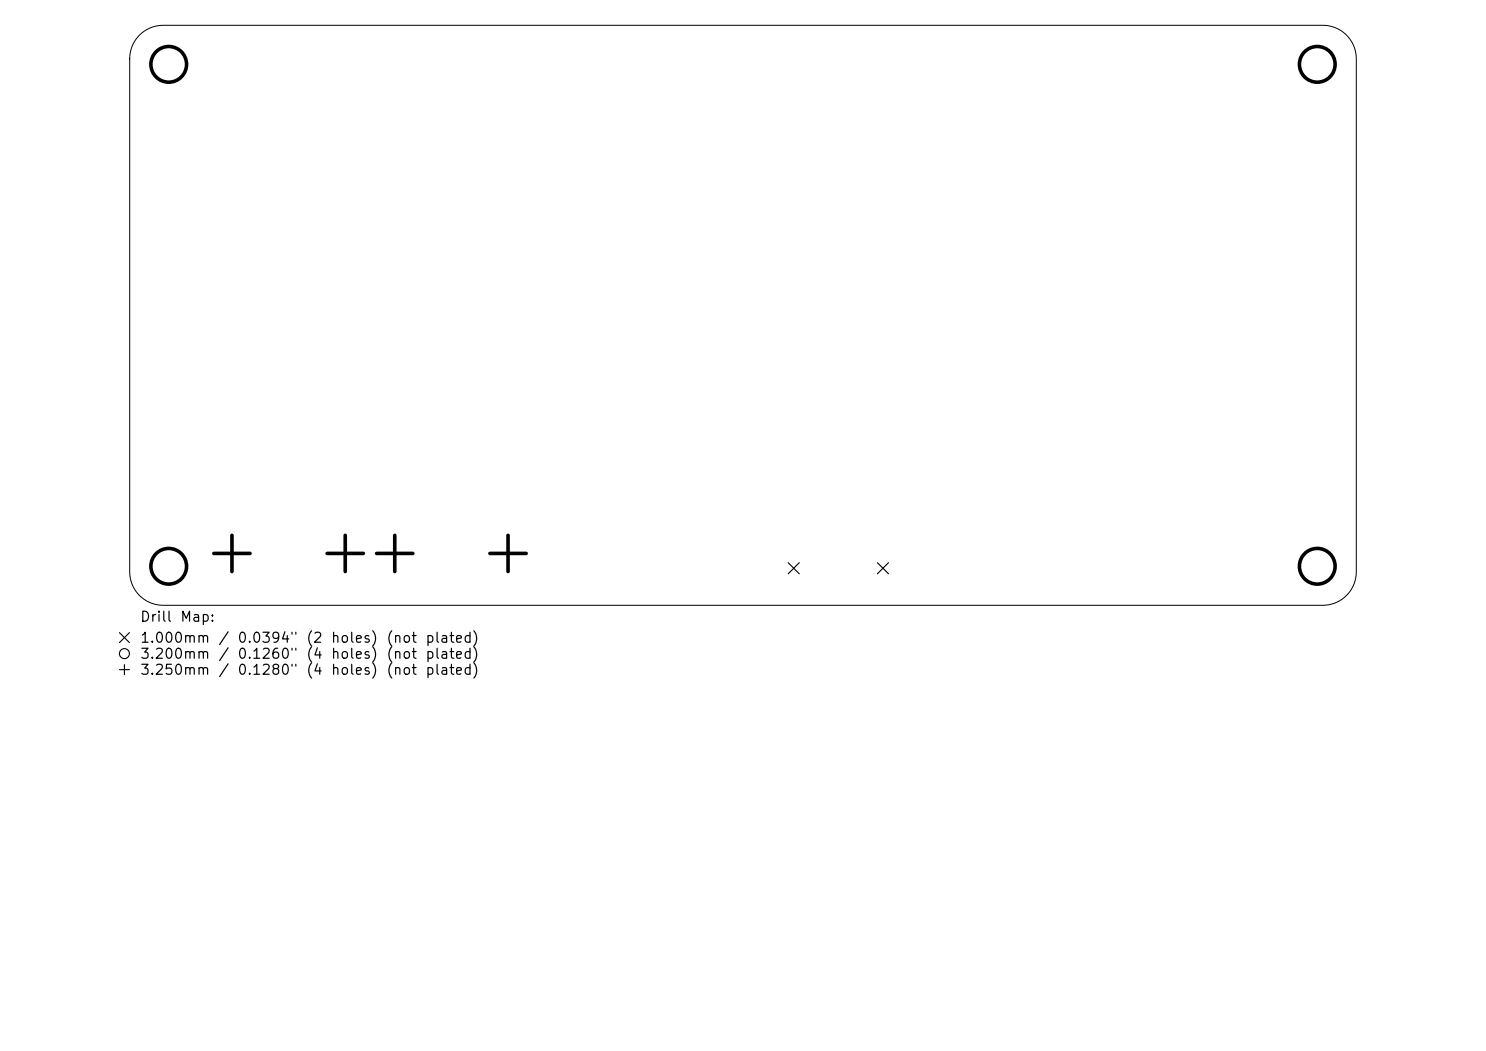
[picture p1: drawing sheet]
<svg xmlns="http://www.w3.org/2000/svg" width="297mm" height="210mm" viewBox="0 0 297 210" stroke-linecap="round" stroke-linejoin="round" font-family="sans-serif">
<defs><g id="words">
<g font-size="2">
<text x="27.9" y="124.7">Drill</text>
<text x="35.9" y="124.7">Map:</text>
<text x="27.9" y="128.9">1.000mm</text>
<text x="43.5" y="128.9">/</text>
<text x="47.3" y="128.9">0.0394&quot;</text>
<text x="61" y="128.9">(2</text>
<text x="66" y="128.9">holes)</text>
<text x="77.1" y="128.9">(not</text>
<text x="84.9" y="128.9">plated)</text>
<text x="27.9" y="132.1">3.200mm</text>
<text x="27.9" y="135.3">3.250mm</text>
<text x="43.5" y="132.1">/</text>
<text x="43.5" y="135.3">/</text>
<text x="47.3" y="132.1">0.1260&quot;</text>
<text x="47.3" y="135.3">0.1280&quot;</text>
<text x="61" y="132.1">(4</text>
<text x="61" y="135.3">(4</text>
<text x="66" y="132.1">holes)</text>
<text x="66" y="135.3">holes)</text>
<text x="77.1" y="132.1">(not</text>
<text x="77.1" y="135.3">(not</text>
<text x="84.9" y="132.1">plated)</text>
<text x="84.9" y="135.3">plated)</text>
</g>
</g></defs>
<path d="M27.9 7a6.7 6.7 0 0 1 4.7-1.9h231.8a6.7 6.7 0 0 1 6.7 6.6v102.6a6.7 6.7 0 0 1-6.7 6.6h-231.8a6.7 6.7 0 0 1-6.7-6.6v-102.6a6.7 6.7 0 0 1 2-4.7z" fill="none" stroke="#000" stroke-width=".2"/>
<g fill="none" stroke="#000" stroke-width=".22">
<path d="M157.5 112.4l2.3 2.3M159.8 112.4l-2.3 2.3M175.4 112.4l2.2 2.3M177.6 112.4l-2.2 2.3M23.9 126.4l2 2M23.9 133.8h2M24.9 132.8v2M25.9 126.4l-2 2"/>
<circle cx="24.9" cy="130.6" r="1"/>
</g>
<g fill="none" stroke="#000" stroke-width=".71">
<circle cx="33.7" cy="12.9" r="3.6"/>
<circle cx="263.3" cy="12.9" r="3.6"/>
<circle cx="33.7" cy="113.1" r="3.6"/>
<circle cx="263.3" cy="113.1" r="3.6"/>
</g>
<path d="M42.7 110.6h7.3M46.4 107v7.2M65.4 110.6h7.2M69 107v7.2M75.3 110.6h7.2M78.9 107v7.2M97.9 110.6h7.3M101.5 107v7.2" fill="none" stroke="#000" stroke-width=".72"/>
<use href="#words"/>
</svg>
